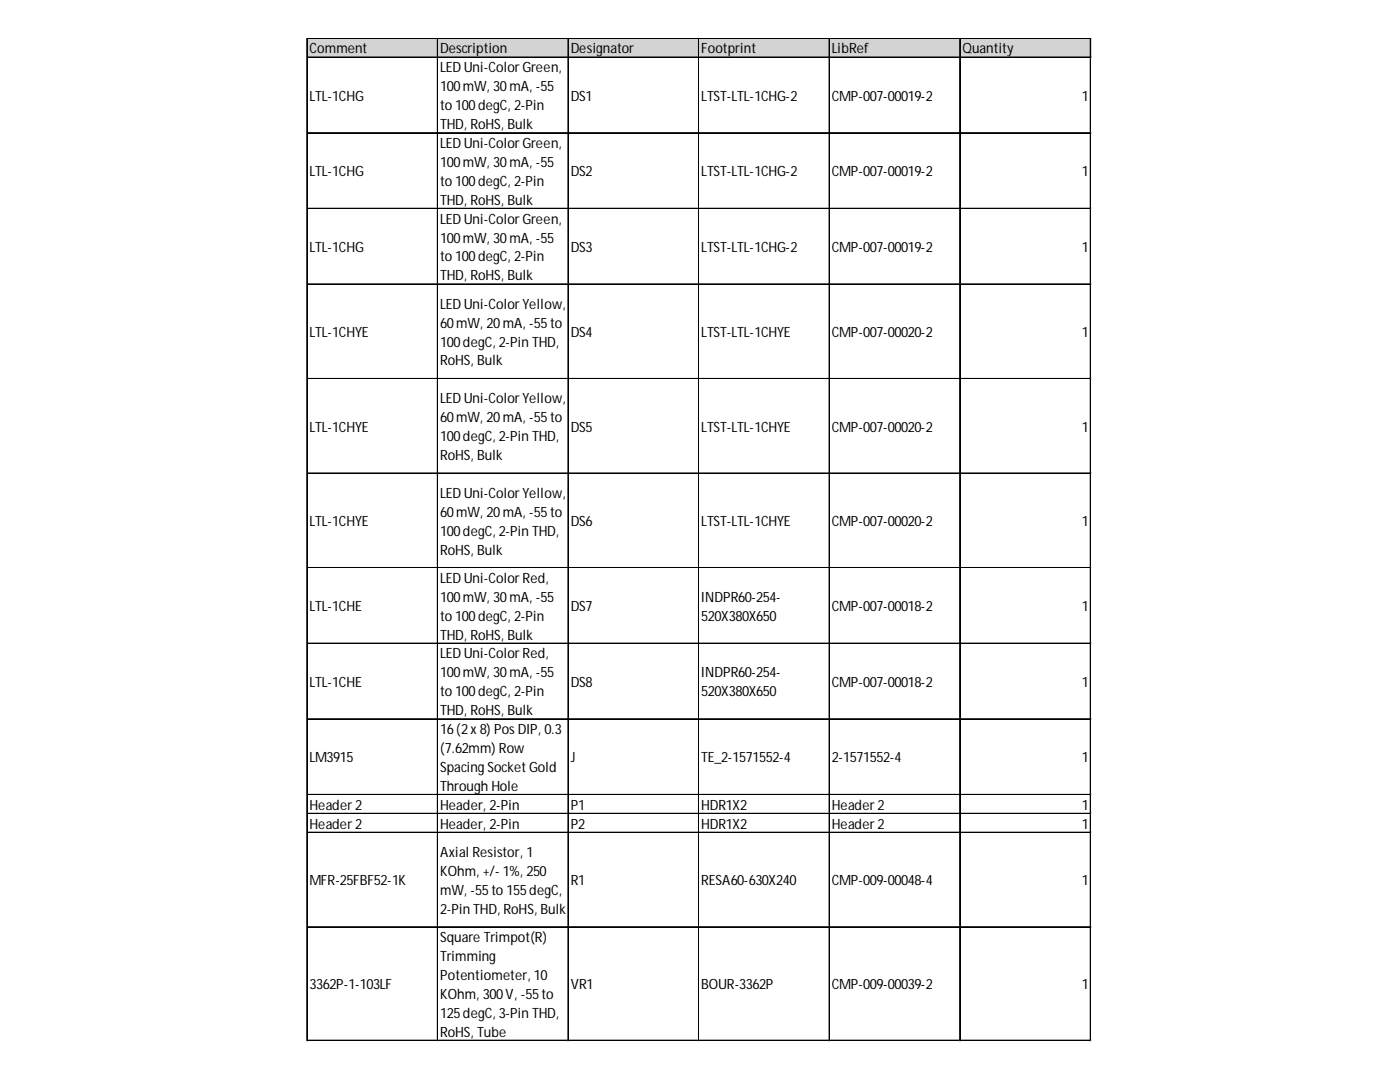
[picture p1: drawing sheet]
<svg xmlns="http://www.w3.org/2000/svg" width="279mm" height="216mm" viewBox="0 0 279 216" stroke-linecap="round" stroke-linejoin="round" font-family="sans-serif">
<defs><g id="words">
<g font-size="2.8">
<text x="61.8" y="10.7">Comment</text>
<text x="87.8" y="10.7">Description</text>
<text x="113.9" y="10.7">Designator</text>
<text x="140" y="10.7">Footprint</text>
<text x="166" y="10.7">LibRef</text>
<text x="192.1" y="10.7">Quantity</text>
<text x="87.8" y="14.4">LED Uni-ColorGreen,</text>
<text x="61.8" y="20.1">LTL-1CHG</text>
<text x="87.8" y="18.2">100mW, 30mA, -55</text>
<text x="87.8" y="22">to 100degC, 2-Pin</text>
<text x="113.9" y="20.1">DS1</text>
<text x="140" y="20.1">LTST-LTL-1CHG-2</text>
<text x="166" y="20.1">CMP-007-00019-2</text>
<text x="215.9" y="20.1">1</text>
<text x="87.8" y="25.8">THD, RoHS, Bulk</text>
<text x="87.8" y="29.5">LED Uni-ColorGreen,</text>
<text x="61.8" y="35.2">LTL-1CHG</text>
<text x="87.8" y="33.3">100mW, 30mA, -55</text>
<text x="113.9" y="35.2">DS2</text>
<text x="140" y="35.2">LTST-LTL-1CHG-2</text>
<text x="166" y="35.2">CMP-007-00019-2</text>
<text x="215.9" y="35.2">1</text>
<text x="87.8" y="37.1">to 100degC, 2-Pin</text>
<text x="87.8" y="40.9">THD, RoHS, Bulk</text>
<text x="87.8" y="44.6">LED Uni-ColorGreen,</text>
<text x="61.8" y="50.3">LTL-1CHG</text>
<text x="87.8" y="48.4">100mW, 30mA, -55</text>
<text x="87.8" y="52.2">to 100degC, 2-Pin</text>
<text x="113.9" y="50.3">DS3</text>
<text x="140" y="50.3">LTST-LTL-1CHG-2</text>
<text x="166" y="50.3">CMP-007-00019-2</text>
<text x="215.9" y="50.3">1</text>
<text x="87.8" y="55.9">THD, RoHS, Bulk</text>
<text x="87.8" y="61.6">LED Uni-ColorYellow,</text>
<text x="87.8" y="65.4">60mW, 20mA, -55to</text>
<text x="61.8" y="67.3">LTL-1CHYE</text>
<text x="87.8" y="69.1">100degC, 2-Pin THD,</text>
<text x="113.9" y="67.3">DS4</text>
<text x="140" y="67.3">LTST-LTL-1CHYE</text>
<text x="166" y="67.3">CMP-007-00020-2</text>
<text x="215.9" y="67.3">1</text>
<text x="87.8" y="72.9">RoHS, Bulk</text>
<text x="87.8" y="80.5">LED Uni-ColorYellow,</text>
<text x="61.8" y="86.1">LTL-1CHYE</text>
<text x="87.8" y="84.2">60mW, 20mA, -55to</text>
<text x="87.8" y="88">100degC, 2-Pin THD,</text>
<text x="113.9" y="86.1">DS5</text>
<text x="140" y="86.1">LTST-LTL-1CHYE</text>
<text x="166" y="86.1">CMP-007-00020-2</text>
<text x="215.9" y="86.1">1</text>
<text x="87.8" y="91.8">RoHS, Bulk</text>
<text x="87.8" y="99.3">LED Uni-ColorYellow,</text>
<text x="61.8" y="105">LTL-1CHYE</text>
<text x="87.8" y="103.1">60mW, 20mA, -55to</text>
<text x="87.8" y="106.9">100degC, 2-Pin THD,</text>
<text x="113.9" y="105">DS6</text>
<text x="140" y="105">LTST-LTL-1CHYE</text>
<text x="166" y="105">CMP-007-00020-2</text>
<text x="215.9" y="105">1</text>
<text x="87.8" y="110.6">RoHS, Bulk</text>
<text x="87.8" y="116.3">LED Uni-ColorRed,</text>
<text x="61.8" y="122">LTL-1CHE</text>
<text x="87.8" y="120.1">100mW, 30mA, -55</text>
<text x="87.8" y="123.9">to 100degC, 2-Pin</text>
<text x="113.9" y="122">DS7</text>
<text x="140" y="120.1">INDPR60-254-</text>
<text x="140" y="123.9">520X380X650</text>
<text x="166" y="122">CMP-007-00018-2</text>
<text x="215.9" y="122">1</text>
<text x="87.8" y="127.6">THD, RoHS, Bulk</text>
<text x="87.8" y="131.4">LED Uni-ColorRed,</text>
<text x="61.8" y="137.1">LTL-1CHE</text>
<text x="87.8" y="135.2">100mW, 30mA, -55</text>
<text x="113.9" y="137.1">DS8</text>
<text x="140" y="135.2">INDPR60-254-</text>
<text x="166" y="137.1">CMP-007-00018-2</text>
<text x="215.9" y="137.1">1</text>
<text x="87.8" y="138.9">to 100degC, 2-Pin</text>
<text x="87.8" y="142.7">THD, RoHS, Bulk</text>
<text x="140" y="138.9">520X380X650</text>
<text x="87.8" y="146.5">16(2x8) PosDIP, 0.3</text>
<text x="61.8" y="152.1">LM3915</text>
<text x="87.8" y="150.3">(7.62mm) Row</text>
<text x="87.8" y="154">SpacingSocketGold</text>
<text x="113.9" y="152.1">J</text>
<text x="140" y="152.1">TE_2-1571552-4</text>
<text x="166" y="152.1">2-1571552-4</text>
<text x="215.9" y="152.1">1</text>
<text x="61.8" y="161.6">Header2</text>
<text x="87.8" y="157.8">Through Hole</text>
<text x="87.8" y="161.6">Header, 2-Pin</text>
<text x="113.9" y="161.6">P1</text>
<text x="140" y="161.6">HDR1X2</text>
<text x="166" y="161.6">Header2</text>
<text x="215.9" y="161.6">1</text>
<text x="61.8" y="165.3">Header2</text>
<text x="87.8" y="165.3">Header, 2-Pin</text>
<text x="113.9" y="165.3">P2</text>
<text x="140" y="165.3">HDR1X2</text>
<text x="166" y="165.3">Header2</text>
<text x="215.9" y="165.3">1</text>
<text x="87.8" y="171">Axial Resistor, 1</text>
<text x="61.8" y="176.7">MFR-25FBF52-1K</text>
<text x="87.8" y="174.8">KOhm, +/- 1%, 250</text>
<text x="87.8" y="178.6">mW, -55to 155degC,</text>
<text x="113.9" y="176.7">R1</text>
<text x="140" y="176.7">RESA60-630X240</text>
<text x="166" y="176.7">CMP-009-00048-4</text>
<text x="215.9" y="176.7">1</text>
<text x="87.8" y="182.3">2-Pin THD, RoHS, Bulk</text>
<text x="87.8" y="188">Square Trimpot(R)</text>
<text x="87.8" y="191.8">Trimming</text>
<text x="61.8" y="197.4">3362P-1-103LF</text>
<text x="87.8" y="195.5">Potentiometer, 10</text>
<text x="113.9" y="197.4">VR1</text>
<text x="140" y="197.4">BOUR-3362P</text>
<text x="166" y="197.4">CMP-009-00039-2</text>
<text x="215.9" y="197.4">1</text>
<text x="87.8" y="199.3">KOhm, 300V, -55to</text>
<text x="87.8" y="203.1">125degC, 3-Pin THD,</text>
<text x="87.8" y="206.8">RoHS, Tube</text>
</g>
</g></defs>
<path d="M61.4 7.7h156.4v3.9h-156.4z" fill="#d3d3d3"/>
<g fill="none" stroke="#000" stroke-width=".2">
<path d="M61.2 7.6v200.1M61.3 7.6v200.1M61.4 7.6h156.4M61.4 7.7h156.4M61.4 11.4h156.4M61.4 11.5h156.4M87.3 7.8v199.9M87.4 7.8v199.9M113.3 7.8v199.9M113.4 7.8v199.9M139.4 7.8v199.9M139.5 7.8v199.9"/>
<path d="M165.5 7.8v199.9M165.6 7.8v199.9M191.5 7.8v199.9M191.6 7.8v199.9M217.6 7.8v199.9M217.7 7.8v199.9M61.4 26.5h156.4M61.4 26.6h156.4M61.4 41.6h156.4M61.4 56.6h156.4M61.4 56.7h156.4M61.4 75.5h156.4"/>
<path d="M61.4 75.6h156.4M61.4 94.4h156.4M61.4 94.5h156.4M61.4 113.2h156.4M61.4 113.3h156.4M61.4 128.3h156.4M61.4 128.4h156.4M61.4 143.4h156.4M61.4 143.5h156.4M61.4 158.5h156.4M61.4 158.6h156.4M61.4 162.3h156.4"/>
<path d="M61.4 162.4h156.4M61.4 166.1h156.4M61.4 184.9h156.4M61.4 185h156.4M61.4 207.6h156.4"/>
</g>
<path d="M61.2 207.7v.1" fill="none" stroke="#d4d4d4" stroke-width=".2"/>
<path d="M61.2 207.7l.2 .1z" fill="#d4d4d4"/>
<path d="M87.3 207.7v.1" fill="none" stroke="#d4d4d4" stroke-width=".2"/>
<path d="M87.3 207.7l.2 .1z" fill="#d4d4d4"/>
<path d="M113.3 207.7v.1" fill="none" stroke="#d4d4d4" stroke-width=".2"/>
<path d="M113.3 207.7l.2 .1z" fill="#d4d4d4"/>
<path d="M139.4 207.7v.1" fill="none" stroke="#d4d4d4" stroke-width=".2"/>
<path d="M139.4 207.7l.2 .1z" fill="#d4d4d4"/>
<path d="M165.5 207.7v.1" fill="none" stroke="#d4d4d4" stroke-width=".2"/>
<path d="M165.5 207.7l.1 .1z" fill="#d4d4d4"/>
<path d="M191.5 207.7v.1" fill="none" stroke="#d4d4d4" stroke-width=".2"/>
<path d="M191.5 207.7l.2 .1z" fill="#d4d4d4"/>
<path d="M217.6 207.7v.1" fill="none" stroke="#d4d4d4" stroke-width=".2"/>
<path d="M217.6 207.7l.2 .1z" fill="#d4d4d4"/>
<path d="M217.8 26.5h.1" fill="none" stroke="#d4d4d4" stroke-width=".2"/>
<path d="M217.8 26.5v.2z" fill="#d4d4d4"/>
<path d="M217.8 41.6h.1" fill="none" stroke="#d4d4d4" stroke-width=".2"/>
<path d="M217.8 41.6v.1z" fill="#d4d4d4"/>
<path d="M217.8 56.6h.1" fill="none" stroke="#d4d4d4" stroke-width=".2"/>
<path d="M217.8 56.6v.2z" fill="#d4d4d4"/>
<path d="M217.8 75.5h.1" fill="none" stroke="#d4d4d4" stroke-width=".2"/>
<path d="M217.8 75.5v.2z" fill="#d4d4d4"/>
<path d="M217.8 94.4h.1" fill="none" stroke="#d4d4d4" stroke-width=".2"/>
<path d="M217.8 94.4v.2z" fill="#d4d4d4"/>
<path d="M217.8 113.2h.1" fill="none" stroke="#d4d4d4" stroke-width=".2"/>
<path d="M217.8 113.2v.2z" fill="#d4d4d4"/>
<path d="M217.8 128.3h.1" fill="none" stroke="#d4d4d4" stroke-width=".2"/>
<path d="M217.8 128.3v.2z" fill="#d4d4d4"/>
<path d="M217.8 143.4h.1" fill="none" stroke="#d4d4d4" stroke-width=".2"/>
<path d="M217.8 143.4v.2z" fill="#d4d4d4"/>
<path d="M217.8 158.5h.1" fill="none" stroke="#d4d4d4" stroke-width=".2"/>
<path d="M217.8 158.5v.2z" fill="#d4d4d4"/>
<path d="M217.8 162.3h.1" fill="none" stroke="#d4d4d4" stroke-width=".2"/>
<path d="M217.8 162.3v.2z" fill="#d4d4d4"/>
<path d="M217.8 166.1h.1" fill="none" stroke="#d4d4d4" stroke-width=".2"/>
<path d="M217.8 166.1v.1z" fill="#d4d4d4"/>
<path d="M217.8 184.9h.1" fill="none" stroke="#d4d4d4" stroke-width=".2"/>
<path d="M217.8 184.9v.2z" fill="#d4d4d4"/>
<path d="M217.8 207.6h.1" fill="none" stroke="#d4d4d4" stroke-width=".2"/>
<path d="M217.8 207.6v.1z" fill="#d4d4d4"/>
<use href="#words"/>
</svg>
